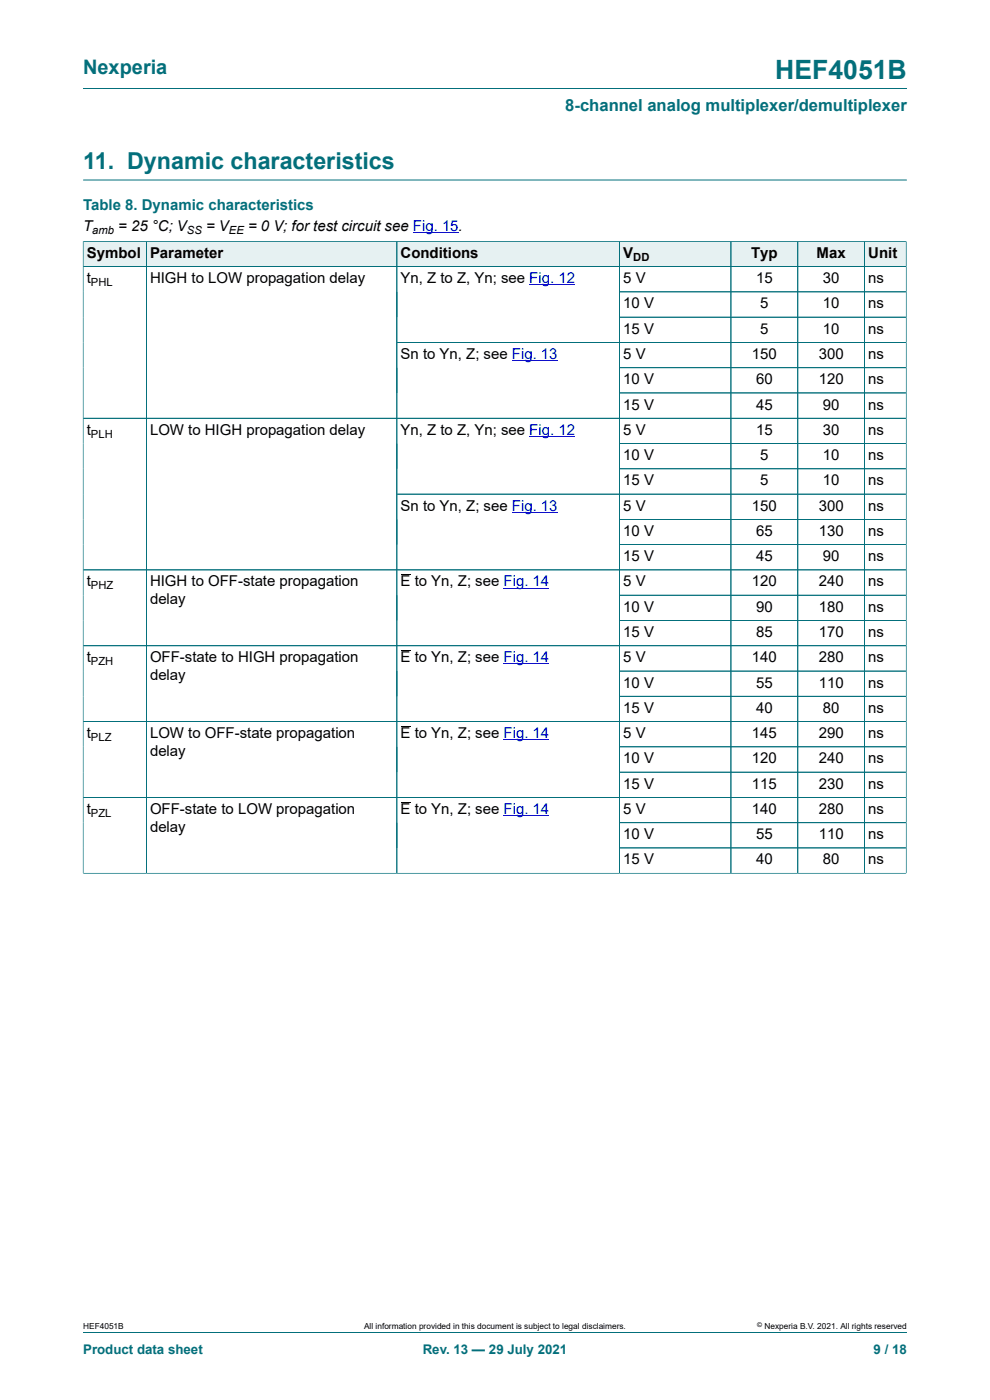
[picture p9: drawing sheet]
<svg xmlns="http://www.w3.org/2000/svg" width="210mm" height="297mm" viewBox="0 0 210 297" stroke-linecap="round" stroke-linejoin="round" font-family="sans-serif">
<defs><g id="words">
<text font-size="5.6" fill="#036f7b" x="164.5" y="16.8">HEF4051B</text>
<text font-size="4.9" fill="#036f7b" x="17.6" y="35.9">11. Dynamic characteristics</text>
<text font-size="4.2" fill="#036f7b" x="17.6" y="15.6">Nexperia</text>
<text font-size="3.5" fill="#036f7b" x="119.9" y="23.7">8-channel analog multiplexer/demultiplexer</text>
<text font-size="3.2" fill="#036f7b" x="17.6" y="44.5">Table 8. Dynamic characteristics</text>
<g font-size="3.2">
<text x="17.6" y="49.1">T</text>
<text x="25.1" y="49.1">= 25 °C; V</text>
<text x="43.7" y="49.1">= V</text>
<text x="52.6" y="49.1">= 0 V; for test circuit see Fig. 15.</text>
<text x="18.4" y="54.7">Symbol</text>
<text x="31.8" y="54.7">Parameter</text>
<text x="85" y="54.7">Conditions</text>
<text x="132.2" y="54.7">V</text>
<text x="159.3" y="54.7">Typ</text>
<text x="173.2" y="54.7">Max</text>
<text x="184.2" y="54.7">Unit</text>
<text x="18.4" y="60.1">t</text>
<text x="31.8" y="60.1">HIGH to LOW propagation delay</text>
<text x="85" y="60.1">Yn, Z to Z, Yn; see Fig. 12</text>
<text x="132.2" y="60.1">5 V</text>
<text x="132.2" y="65.4">10 V</text>
<text x="160.4" y="60.1">15</text>
<text x="161.3" y="65.4">5</text>
<text x="174.6" y="60.1">30</text>
<text x="174.6" y="65.4">10</text>
<text x="184.2" y="60.1">ns</text>
<text x="184.2" y="65.4">ns</text>
<text x="132.2" y="70.8">15 V</text>
<text x="161.3" y="70.8">5</text>
<text x="174.6" y="70.8">10</text>
<text x="184.2" y="70.8">ns</text>
<text x="85" y="76.1">Sn to Yn, Z; see Fig. 13</text>
<text x="132.2" y="76.1">5 V</text>
<text x="159.5" y="76.1">150</text>
<text x="173.7" y="76.1">300</text>
<text x="184.2" y="76.1">ns</text>
<text x="132.2" y="81.5">10 V</text>
<text x="160.4" y="81.5">60</text>
<text x="173.7" y="81.5">120</text>
<text x="184.2" y="81.5">ns</text>
<text x="132.2" y="86.9">15 V</text>
<text x="160.4" y="86.9">45</text>
<text x="174.6" y="86.9">90</text>
<text x="184.2" y="86.9">ns</text>
<text x="18.4" y="92.2">t</text>
<text x="31.8" y="92.2">LOW to HIGH propagation delay</text>
<text x="85" y="92.2">Yn, Z to Z, Yn; see Fig. 12</text>
<text x="132.2" y="92.2">5 V</text>
<text x="160.4" y="92.2">15</text>
<text x="174.6" y="92.2">30</text>
<text x="184.2" y="92.2">ns</text>
<text x="132.2" y="97.6">10 V</text>
<text x="161.3" y="97.6">5</text>
<text x="174.6" y="97.6">10</text>
<text x="184.2" y="97.6">ns</text>
<text x="132.2" y="103">15 V</text>
<text x="161.3" y="103">5</text>
<text x="174.6" y="103">10</text>
<text x="184.2" y="103">ns</text>
<text x="85" y="108.3">Sn to Yn, Z; see Fig. 13</text>
<text x="132.2" y="108.3">5 V</text>
<text x="132.2" y="113.7">10 V</text>
<text x="159.5" y="108.3">150</text>
<text x="160.4" y="113.7">65</text>
<text x="173.7" y="108.3">300</text>
<text x="173.7" y="113.7">130</text>
<text x="184.2" y="108.3">ns</text>
<text x="184.2" y="113.7">ns</text>
<text x="132.2" y="119">15 V</text>
<text x="160.4" y="119">45</text>
<text x="174.6" y="119">90</text>
<text x="184.2" y="119">ns</text>
<text x="18.4" y="124.4">t</text>
<text x="31.8" y="124.4">HIGH to OFF-state propagation</text>
<text x="85" y="124.4">E to Yn, Z; see Fig. 14</text>
<text x="132.2" y="124.4">5 V</text>
<text x="159.5" y="124.4">120</text>
<text x="173.7" y="124.4">240</text>
<text x="184.2" y="124.4">ns</text>
<text x="31.8" y="128.2">delay</text>
<text x="132.2" y="129.8">10 V</text>
<text x="160.4" y="129.8">90</text>
<text x="173.7" y="129.8">180</text>
<text x="184.2" y="129.8">ns</text>
<text x="132.2" y="135.1">15 V</text>
<text x="160.4" y="135.1">85</text>
<text x="173.7" y="135.1">170</text>
<text x="184.2" y="135.1">ns</text>
<text x="18.4" y="140.5">t</text>
<text x="31.8" y="140.5">OFF-state to HIGH propagation</text>
<text x="85" y="140.5">E to Yn, Z; see Fig. 14</text>
<text x="132.2" y="140.5">5 V</text>
<text x="159.5" y="140.5">140</text>
<text x="173.7" y="140.5">280</text>
<text x="184.2" y="140.5">ns</text>
<text x="31.8" y="144.3">delay</text>
<text x="132.2" y="145.9">10 V</text>
<text x="160.4" y="145.9">55</text>
<text x="173.7" y="145.9">110</text>
<text x="184.2" y="145.9">ns</text>
<text x="132.2" y="151.2">15 V</text>
<text x="160.4" y="151.2">40</text>
<text x="174.6" y="151.2">80</text>
<text x="184.2" y="151.2">ns</text>
<text x="18.4" y="156.6">t</text>
<text x="31.8" y="156.6">LOW to OFF-state propagation</text>
<text x="31.8" y="160.4">delay</text>
<text x="85" y="156.6">E to Yn, Z; see Fig. 14</text>
<text x="132.2" y="156.6">5 V</text>
<text x="132.2" y="161.9">10 V</text>
<text x="159.5" y="156.6">145</text>
<text x="159.5" y="161.9">120</text>
<text x="173.7" y="156.6">290</text>
<text x="173.7" y="161.9">240</text>
<text x="184.2" y="156.6">ns</text>
<text x="184.2" y="161.9">ns</text>
<text x="132.2" y="167.3">15 V</text>
<text x="159.5" y="167.3">115</text>
<text x="173.7" y="167.3">230</text>
<text x="184.2" y="167.3">ns</text>
<text x="18.4" y="172.7">t</text>
<text x="31.8" y="172.7">OFF-state to LOW propagation</text>
<text x="85" y="172.7">E to Yn, Z; see Fig. 14</text>
<text x="132.2" y="172.7">5 V</text>
<text x="159.5" y="172.7">140</text>
<text x="173.7" y="172.7">280</text>
<text x="184.2" y="172.7">ns</text>
<text x="31.8" y="176.5">delay</text>
<text x="132.2" y="178">10 V</text>
<text x="160.4" y="178">55</text>
<text x="173.7" y="178">110</text>
<text x="184.2" y="178">ns</text>
<text x="132.2" y="183.4">15 V</text>
<text x="160.4" y="183.4">40</text>
<text x="174.6" y="183.4">80</text>
<text x="184.2" y="183.4">ns</text>
</g>
<g font-size="2.8" fill="#036f7b">
<text x="17.6" y="287.2">Product data sheet</text>
<text x="89.7" y="287.2">Rev. 13 — 29 July 2021</text>
<text x="185.3" y="287.2">9 / 18</text>
</g>
<g font-size="2.4">
<text x="19.6" y="49.7">amb</text>
<text x="39.7" y="49.7">SS</text>
<text x="48.6" y="49.7">EE</text>
<text x="134.3" y="55.3">DD</text>
<text x="19.3" y="60.7">PHL</text>
<text x="19.3" y="92.9">PLH</text>
<text x="19.3" y="125">PHZ</text>
<text x="19.3" y="141.1">PZH</text>
<text x="19.3" y="157.2">PLZ</text>
<text x="19.3" y="173.3">PZL</text>
</g>
<g font-size="1.8">
<text x="17.6" y="282">HEF4051B</text>
<text x="77.2" y="282">All information provided in this document is subject to legal disclaimers.</text>
<text x="162.2" y="282">Nexperia B.V. 2021. All rights reserved</text>
</g>
<text font-size="1.4" x="160.6" y="281.6">©</text>
</g></defs>
<path d="M17.6 18.8h174.8M17.6 38.2h174.8" fill="none" stroke="#036f7b" stroke-width=".21"/>
<path d="M87.6 49.4h9.7" fill="none" stroke="#00f" stroke-width=".21"/>
<path d="M17.7 51.3h13.3v5.2h-13.3z" fill="#e6f1f2"/>
<path d="M17.6 51.1v5.5h13.4v-5.4h-13.4" fill="none" stroke="#036f7b" stroke-width=".21"/>
<path d="M31.1 51.3h53v5.2h-53z" fill="#e6f1f2"/>
<path d="M31 51.2h53.2v5.4h-53.2z" fill="none" stroke="#036f7b" stroke-width=".21"/>
<path d="M84.3 51.3h47.1v5.2h-47.1z" fill="#e6f1f2"/>
<path d="M84.2 51.2h47.2v5.4h-47.2z" fill="none" stroke="#036f7b" stroke-width=".21"/>
<path d="M131.5 51.3h23.5v5.2h-23.5z" fill="#e6f1f2"/>
<path d="M131.4 51.2h23.7v5.4h-23.7z" fill="none" stroke="#036f7b" stroke-width=".21"/>
<path d="M155.1 51.3h14.1v5.2h-14.1z" fill="#e6f1f2"/>
<path d="M155.1 51.2h14.1v5.4h-14.1z" fill="none" stroke="#036f7b" stroke-width=".21"/>
<path d="M169.3 51.3h14v5.2h-14z" fill="#e6f1f2"/>
<path d="M169.2 51.2h14.2v5.4h-14.2z" fill="none" stroke="#036f7b" stroke-width=".21"/>
<path d="M183.5 51.3h8.7v5.2h-8.7z" fill="#e6f1f2"/>
<g fill="none" stroke="#036f7b" stroke-width=".21">
<path d="M17.6 56.6h174.6M17.6 51.3v134M17.7 51.2h174.6M31 51.3v134M84.2 51.3v134M131.4 51.3v134M155.1 51.3v134M169.2 51.3v134M183.4 51.2v134.1M192.2 51.1v134.2M84.2 72.6h108M131.4 61.9h60.8"/>
<path d="M131.4 67.3h60.8M131.4 78h60.8M17.6 88.7h174.6M131.4 83.4h60.8M131.4 94.1h60.8M131.4 99.5h60.8M84.2 104.8h108M131.4 110.2h60.8M131.4 115.5h60.8M131.4 126.3h60.8M192.2 120.9h-174.6M192.2 131.6h-60.8"/>
<path d="M192.2 137h-174.6M17.6 153.1h174.6M131.4 142.4h60.8M192.2 147.7h-60.8M192.2 158.4h-60.8M17.6 169.2h174.6M131.4 179.9h60.8M192.2 163.8h-60.8M192.2 174.5h-60.8M192.3 185.3h-174.7M17.6 282.6h174.8"/>
</g>
<path d="M108.6 76.5h9.7M112.3 60.4h9.7M112.3 92.6h9.7M108.6 108.7h9.7M106.8 124.7h9.7M106.8 140.8h9.7M106.8 156.9h9.7M106.8 173h9.7" fill="none" stroke="#00f" stroke-width=".21"/>
<path d="M85 121.9h2.1M85 138h2.1M85 154.1h2.1M85 170.2h2.1" fill="none" stroke="#000" stroke-width=".21"/>
<use href="#words"/>
</svg>
